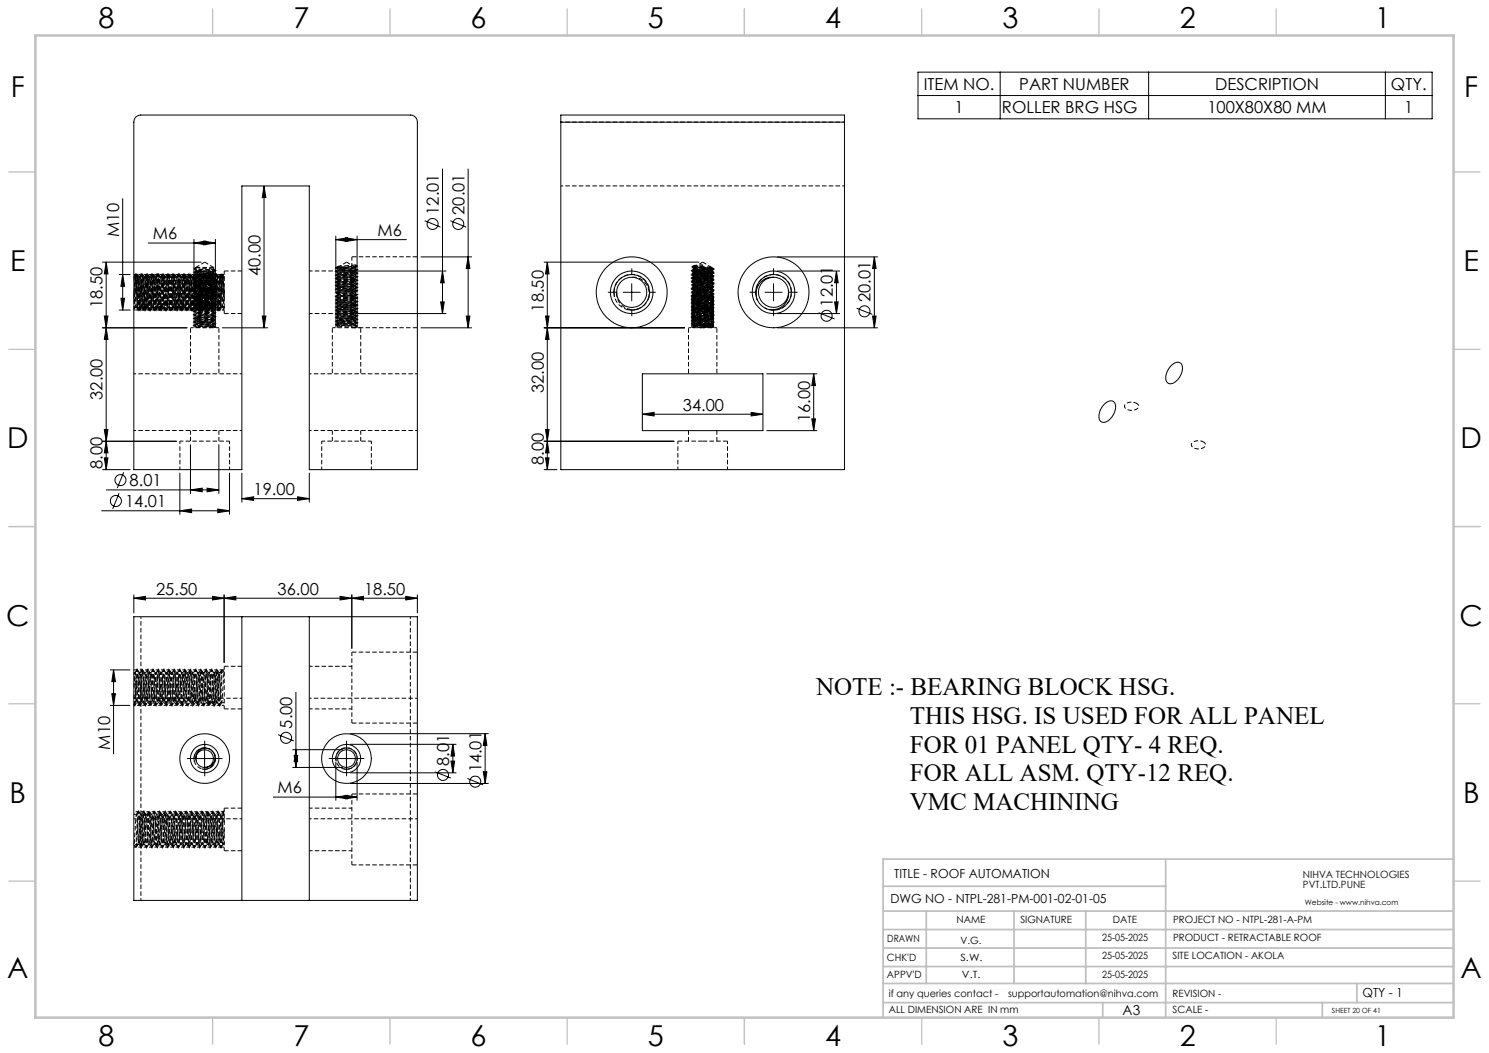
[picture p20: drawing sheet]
<svg xmlns="http://www.w3.org/2000/svg" width="420mm" height="297mm" viewBox="0 0 420 297" stroke-linecap="round" stroke-linejoin="round" font-family="sans-serif">
<defs><g id="words">
<g font-size="8.1">
<text x="27.8" y="8">8</text>
<text x="82.8" y="8">7</text>
<text x="132.8" y="8">6</text>
<text x="182.8" y="8">5</text>
<text x="232.8" y="8">4</text>
<text x="282.8" y="8">3</text>
<text x="332.8" y="8">2</text>
<text x="387.8" y="8">1</text>
<text x="3" y="27.2">F</text>
<text x="413" y="27.2">F</text>
<text x="2.8" y="76.5">E</text>
<text x="412.8" y="76.5">E</text>
<text x="2" y="126.5">D</text>
<text x="412" y="126.5">D</text>
<text x="1.7" y="176.5">C</text>
<text x="411.7" y="176.5">C</text>
<text x="2.7" y="226.5">B</text>
<text x="412.7" y="226.5">B</text>
<text x="2" y="275.7">A</text>
<text x="412" y="275.7">A</text>
<text x="27.8" y="295">8</text>
<text x="82.8" y="295">7</text>
<text x="132.8" y="295">6</text>
<text x="182.8" y="295">5</text>
<text x="232.8" y="295">4</text>
<text x="282.8" y="295">3</text>
<text x="332.8" y="295">2</text>
<text x="387.8" y="295">1</text>
</g>
<g font-size="7.1">
<text x="230.2" y="196.2">NOTE :- BEARING BLOCK HSG.</text>
<text x="256.6" y="204.2">THIS HSG. IS USED FOR ALL PANEL</text>
<text x="256.6" y="212.3">FOR 01 PANEL QTY- 4 REQ.</text>
<text x="256.6" y="220.3">FOR ALL ASM. QTY-12 REQ.</text>
<text x="256.6" y="228.4">VMC MACHINING</text>
</g>
<g font-size="4.7">
<text x="260.6" y="25.3">ITEM NO.</text>
<text x="287.5" y="25.3">PART NUMBER</text>
<text x="342.8" y="25.3">DESCRIPTION</text>
<text x="392.3" y="25.3">QTY.</text>
<text x="269.3" y="31.9">1</text>
<text x="282.6" y="31.9">ROLLER BRG HSG</text>
<text x="340.6" y="31.9">100X80X80 MM</text>
<text x="396.1" y="31.9">1</text>
<text x="123.7" y="60.6" transform="rotate(-90 123.7 60.6)">12.01</text>
<text x="131" y="60.6" transform="rotate(-90 131 60.6)">20.01</text>
<text x="33.6" y="66.8" transform="rotate(-90 33.6 66.8)">M10</text>
<text x="43.1" y="67.5">M6</text>
<text x="106.5" y="66.6">M6</text>
<text x="73.5" y="77.9" transform="rotate(-90 73.5 77.9)">40.00</text>
<text x="28.9" y="86.8" transform="rotate(-90 28.9 86.8)">18.50</text>
<text x="153.4" y="87.9" transform="rotate(-90 153.4 87.9)">18.50</text>
<text x="234.9" y="86.5" transform="rotate(-90 234.9 86.5)">12.01</text>
<text x="245.6" y="85.2" transform="rotate(-90 245.6 85.2)">20.01</text>
<text x="28.9" y="112.8" transform="rotate(-90 28.9 112.8)">32.00</text>
<text x="153.4" y="110.9" transform="rotate(-90 153.4 110.9)">32.00</text>
<text x="192.6" y="115.8">34.00</text>
<text x="228.5" y="119.1" transform="rotate(-90 228.5 119.1)">16.00</text>
<text x="153.4" y="131.1" transform="rotate(-90 153.4 131.1)">8.00</text>
<text x="28.9" y="132.3" transform="rotate(-90 28.9 132.3)">8.00</text>
<text x="36.6" y="137.1">8.01</text>
<text x="35.3" y="143">14.01</text>
<text x="71.5" y="139.6">19.00</text>
<text x="44" y="167.7">25.50</text>
<text x="78.3" y="167.7">36.00</text>
<text x="102.7" y="167.7">18.50</text>
<text x="82.4" y="205.5" transform="rotate(-90 82.4 205.5)">5.00</text>
<text x="31.1" y="211.4" transform="rotate(-90 31.1 211.4)">M10</text>
<text x="126.7" y="216" transform="rotate(-90 126.7 216)">8.01</text>
<text x="135.8" y="217.9" transform="rotate(-90 135.8 217.9)">14.01</text>
<text x="78.3" y="223.8">M6</text>
</g>
<text font-size="3.9" x="316.7" y="286.4">A3</text>
<g font-size="3.5">
<text x="252.2" y="247.7">TITLE - ROOF AUTOMATION</text>
<text x="251.2" y="254.8">DWG NO - NTPL-281-PM-001-02-01-05</text>
<text x="384.3" y="281.1">QTY - 1</text>
</g>
<g font-size="2.8">
<text x="367.5" y="247.7">NIHVA TECHNOLOGIES</text>
<text x="367.5" y="250.5">PVT.LTD.PUNE</text>
<text x="269.8" y="260.4">NAME</text>
<text x="287.8" y="260.4">SIGNATURE</text>
<text x="313.9" y="260.5">DATE</text>
<text x="330.9" y="260.5">PROJECT NO - NTPL-281-A-PM</text>
<text x="250.3" y="265.7">DRAWN</text>
<text x="270.9" y="266.1">V.G.</text>
<text x="310.9" y="265.5">25-05-2025</text>
<text x="330.9" y="265.5">PRODUCT - RETRACTABLE ROOF</text>
<text x="250.2" y="271.1">CHK'D</text>
<text x="250.2" y="275.8">APPV'D</text>
<text x="270.9" y="271.1">S.W.</text>
<text x="271.3" y="275.8">V.T.</text>
<text x="310.9" y="270.6">25-05-2025</text>
<text x="310.9" y="275.8">25-05-2025</text>
<text x="330.7" y="270.6">SITE LOCATION - AKOLA</text>
<text x="250.7" y="281.1">if any queries contact -</text>
<text x="284.3" y="281.1">supportautomation@nihva.com</text>
<text x="330.7" y="281.1">REVISION -</text>
<text x="250.7" y="285.6">ALL DIMENSION ARE IN mm</text>
<text x="330.7" y="285.6">SCALE -</text>
</g>
<text font-size="2.1" x="368.1" y="255.1">Website - www.nihva.com</text>
<text font-size="2" x="375.7" y="285.6">SHEET 20 OF 41</text>
</g></defs>
<g fill="none" stroke="#000" stroke-width=".28" stroke-dasharray="1.3 .6" stroke-dashoffset=".2" stroke-linecap="butt">
<path d="M39.2 78.3l-.7 8.4M40.7 78.3l-.7 8.4M42.2 78.3l-.7 8.4M43.7 78.3l-.7 8.4M51.2 78.3l-.7 8.4M52.7 78.3l-.7 8.4M54.2 78.3l-.7 8.4M55.7 78.3l-.7 8.4M99.2 72.4v20M195.7 76.2l5 .5-5 .5 5 .5-5 .5 5 .5-5 .5h.2l4.7 .4M198.2 75.9l3 .2-6 .5 6 .5-6 .5 6 .5M38.5 86.6l-.8-8.4"/>
<path d="M40 86.6l-.8-8.4M41.5 86.6l-.8-8.4M43 86.6l-.8-8.4M50.5 86.6l-.8-8.4-.7 8.5-.8-8.5-.7 8.5-.8-8.5-.7 8.5-.7-8.4-.1-.1-.7 8.5-.8-8.5M52 86.6l-.8-8.4M53.5 86.6l-.8-8.4M55 86.6l-.8-8.4M56.9 86.7l.7-8.5M62.5 86.6l.7-8.4M195.8 91.7l4.9-.5-5-.5 .2-.1 4.8-.4-5-.5 5-.5-5-.5 5-.5M198.2 91.7l2.5-.3-5-.5 5-.5-5-.5 5-.5-5-.5 5-.5-5-.5 5-.5M200.7 84.7l-5 .5 5 .5h-.2l-4.8 .5 5 .5-5 .5 5 .5-4.9 .5"/>
<path d="M200.7 83.2l-5-.5 5-.5-5-.5 5-.5-5-.5 5-.5-.2-.1-4.6-.4M62.1 189.7l-.7 8.5-.8-8.5-.7 8.5-.8-8.5-.7 8.5-.8-8.5-.7 8.3v.2l-.8-8.5-.7 8.5M99.2 183.9v20M38.9 238.2l.7-8.5 .8 8.5 .7-8.5 .8 8.5 .7-8.5 .8 8.5 .7-8.4v-.1l.8 8.5 .7-8.5M99.2 223.9v20"/>
</g>
<g fill="none" stroke="#000" stroke-width=".28" stroke-dasharray="1.3 .6" stroke-dashoffset=".3" stroke-linecap="butt">
<path d="M38.6 77.4l.7 10M41.8 77.4l.7 10M43.1 77.4l.7 10M43.3 77.4l.7 10M47.6 77.4l.7 10M47.8 77.4l.7 10M49.3 77.4l.7 10M50.8 77.4l.7 10M52.3 77.4l.7 10M53.8 77.4l.7 10M55.3 77.4l.7 10M56.8 77.4l.7 10"/>
<path d="M58.3 77.4l.7 10M59.8 77.4l.7 10M60.8 78.4l-6.1 .5 6.1 .5M61.3 77.4l.7 10M63.2 76.4v12M97.7 75.4l-2.5-.2M99.2 76.4h-12M198.2 75.4h-2.5M200.7 75.4h-2.5M38.9 87.4l-.7-10M39.2 87.4l-.8-10M40.4 87.4l-.7-10"/>
<path d="M41.9 87.4l-.7-10M43.4 87.4l-.7-10M43.7 87.4l-.8-10M44.9 87.4l-.7-10M46.4 87.4l-.7-10M47.9 87.4l-.7-10M48.2 87.4l-.8-10M49.4 87.4l-.7-10M50.9 87.4l-.7-10M52.4 87.4l-.7-10M58.4 87.4l-.7-10M60.2 83.9l-5 .5 5 .5-5 .5 5 .5-5 .5 5 .5-5 .5 5 .5-5 .5 .2 .1 4.7 .4"/>
<path d="M60.2 88.9l-5 .5 5 .5-5 .5 5 .5-4.8 .5h-.2l5 .5-4.7 .5M60.8 82.4l-6.1 .5 6.1 .5M60.8 83.4l-6.1 .5 6.1 .5M60.8 84.4l-6.1 .5 6.1 .5M60.8 85.4l-6.1 .5 6.1 .5M60.8 86.4l-6.1 .5 6.1 .5M60.8 87.4l-6.1 .5 6.1 .5M60.8 88.4l-6.1 .5 6.1 .5M60.8 89.4l-6.1 .5 6.1 .5M60.8 90.4l-6.1 .5 6.1 .5M60.8 91.4l-6.1 .5 6.1 .5M87.2 88.4h12"/>
<path d="M94.7 82.5l6.1-.5-6.1-.5M95.3 83.9l4.9-.5-5-.5 5-.5-5-.5 5-.5-5-.5 5-.5-5-.5 5-.5h-.1l-4.7-.4M64.8 124.4h-14.1M104.8 124.4h-14.1M63.2 187.9v12M87.2 199.9h12M99.2 187.9h-12M63.2 227.9v12M87.2 239.9h12M99.2 227.9h-12"/>
</g>
<g fill="none" stroke="#000" stroke-width=".28" stroke-dasharray="1.3 .6" stroke-linecap="butt">
<path d="M38.1 78.2h-.4M38.2 77.4h-.5M38.4 77.4h-.2M38.8 77.4h-.2M39.2 78.2h.1M39.2 78.2h-.3M39.6 78.2h-.4M39.9 77.4h-.2M40.3 77.4h-.2M40.7 78.2h.1M40.7 78.2h-.3M41.1 78.2h-.4"/>
<path d="M41.4 77.4h-.2M41.8 77.4h-.2M42.2 78.2h.1M42.2 78.2h-.3M42.6 78.2h-.4M42.9 77.4h-.2M43.3 77.4h-.2M43.7 78.2h.1M43.7 78.2h-.3M44.1 78.2h-.4M44.4 77.4h-.2M44.8 77.4h-.2"/>
<path d="M45.2 78.2h-.3M45.6 78.2h-.4M45.9 77.4h-.2M46.3 77.4h-.2M46.7 78.2h-.3M47.1 78.2h-.4M47.4 77.4h-.2M47.8 77.4h-.2M48.2 78.2h-.3M48.6 78.2h-.4M48.9 77.4h-.2M49.3 77.4h-.2"/>
<path d="M49.7 78.2h-.3M50.1 78.2h-.4M50.4 77.4h-.2M50.8 77.4h-.2M51.2 78.2h.1M51.2 78.2h-.3M51.6 78.2h-.4M51.9 77.4h-.2M52.3 77.4h-.2M52.7 78.2h.1M52.7 78.2h-.3M53.1 78.2h-.4"/>
<path d="M53.4 77.4h-.2M53.6 77.4l.7 10.1 .8-10.1 .1 .1 .6 10 .8-10.1 .7 10M53.8 77.4h-.2M54.2 78.2h.1M54.2 78.2h-.3M54.6 78.2h-.4M54.7 75.9l.5 .3M54.7 75.7v.2M54.7 76.7v.2M54.7 77.7v.2M54.7 78.7v.2M54.7 79.7v.2"/>
<path d="M54.9 77.4h-.2M55 76.9l.5 .3M55 77.9l.5 .3M55 78.9l.5 .3M55 79.9l.5 .3M55 75.9l.5 .3M55.2 75.4l-.5 .3M55.2 79.2v.2M55.2 78.2v.2M55.2 77.2v.2M55.2 76.2v.2M55.3 77.4h-.2"/>
<path d="M55.5 77.4l-.5 .3M55.5 78.4l-.5 .3M55.5 79.4l-.5 .3M55.5 76.4l-.5 .3M55.7 78.2h.1M55.7 78.2h-.3M56.1 78.2h-.4M56.4 77.4h-.2M56.8 77.4h-.2M57.2 78.2h-.3M57.6 78.2h-.4M57.9 77.4h-.2"/>
<path d="M58.1 77.4l.7 10.1 .8-10.1 .1 .1 .6 10 .8-10.1 .7 10M58.3 77.4h-.2M58.7 78.2h-.3M59.4 77.4h-.2M59.8 77.4h-.2M60.2 77.7l.6-.3M60.2 78.7l.6-.3M60.2 79.7l.6-.3M60.2 76.7l.6-.3M60.2 75.4h-5M60.2 78.2h-.3M60.2 75.9v-.5"/>
<path d="M60.2 76.9v-.2M60.2 77.9v-.2M60.2 78.9v-.2M60.2 79.9v-.2M60.6 78.2l.8 8.5 .7-8.5 .8 8.5 .3-4.3M60.8 77.2l-.6-.3M60.8 78.2l-.6-.3M60.8 79.2l-.6-.3M60.8 76.2l-.6-.3M60.8 77.4v-.2M60.8 78.4v-.2M60.8 79.4v-.2"/>
<path d="M60.8 76.4v-.2M60.9 77.4h-.2M61.3 77.4h-.2M61.7 78.2h-.3M62.1 78.2h-.4M62.4 77.4h-.2M62.8 77.4h-.2M62.8 77.4l.4 7M63.2 78.2h-.3M63.2 77.4h-.4M68.2 76.4h-5M94.7 79.5v.1"/>
<path d="M94.7 78.5v.1M94.7 77.5v.1M94.7 76.5v.1M94.7 75.5v.1M94.7 79.6l.6 .3M94.7 78.6l.6 .3M94.7 77.6l.6 .3M94.7 76.6l.6 .3M94.7 75.6l.6 .3M94.7 76.6l6.1-.5-6-.5 6-.5M95.2 79.9v.3M95.2 78.9v.3"/>
<path d="M95.2 77.9v.3M95.2 76.9v.3M95.2 75.9v.3M95.2 75.2v.2M95.3 79.2l-.6 .3M95.3 78.2l-.6 .3M95.3 77.2l-.6 .3M95.3 76.2l-.6 .3M95.3 75.2l-.6 .3M100 79.5l.5-.3M100 78.5l.5-.3M100 77.5l.5-.3"/>
<path d="M100 76.5l.5-.3M100 75.5l.5-.3M100.2 74.7l.6 .3M100.2 75.4h-5M100.2 75.7v-.3M100.2 76.7v-.3M100.2 77.7v-.3M100.2 78.7v-.3M100.2 79.7v-.3M100.5 79.9l-.5-.3M100.5 78.9l-.5-.3M100.5 77.9l-.5-.3"/>
<path d="M100.5 76.9l-.5-.3M100.5 75.9l-.5-.3M100.8 75v.1M100.8 75.1l-.6 .3M100.8 79.1v-.1M100.8 78.1v-.1M100.8 77.1v-.1M100.8 76.1v-.1M117.7 72.4h-18.5M195.2 79.2v.2M195.2 78.2v.2M195.2 77.2v.2"/>
<path d="M195.2 76.2v.2M195.2 75.2v.2M195.2 77.5v.1M195.2 78.5v.1M195.2 79.5v.1M195.2 76.5v.1M195.2 79.4l.5 .3M195.2 78.4l.5 .3M195.2 77.4l.5 .3M195.2 76.4l.5 .3M195.2 75.4l.5 .3M195.2 77.6l.5 .3"/>
<path d="M195.2 78.6l.5 .3M195.2 79.6l.5 .3M195.2 76.6l.5 .3M195.2 77.2l5.9-.4-5.9-.6 6-.5M195.7 76.9h.1M195.7 77.9h.1M195.7 78.9h.1M195.7 79.9h.1M195.7 79.7v.2M195.7 78.7v.2M195.7 77.7v.2M195.7 76.7v.2"/>
<path d="M195.7 75.7v.2M195.7 74.9v.5M195.7 79.9v.3M195.7 78.9v.3M195.7 77.9v.3M195.7 76.9v.3M195.7 75.4v.3M195.7 75.9v.3M195.7 79.9l-.5 .3M195.7 78.9l-.5 .3M195.7 77.9l-.5 .3M195.7 76.9l-.5 .3"/>
<path d="M195.7 75.9l-.5 .3M195.7 74.9l-.5 .3M195.7 77.2l-.5 .3M195.7 78.2l-.5 .3M195.7 79.2l-.5 .3M195.7 76.2l-.5 .3M195.8 79.7l4.9-.5M195.8 79.9l4.9-.5M195.8 78.9l4.9-.5M195.8 77.9l4.9-.5M195.8 76.9l4.9-.5M198.2 75v.1"/>
<path d="M198.2 75.1v.3M198.2 74.7v.3M200.7 75.7l-4.9 .5M200.7 79.7l-4.9 .5M200.7 79.2l.5-.3M200.7 78.2l.5-.3M200.7 77.2l.5-.3M200.7 76.2l.5-.3M200.7 77.4l.5-.3M200.7 78.4l.5-.3M200.7 79.4l.5-.3M200.7 76.4l.5-.3"/>
<path d="M200.7 76.4v-.2M200.7 77.4v-.2M200.7 78.4v-.2M200.7 79.4v-.2M200.7 75.7v-.3M200.7 76.7v-.3M200.7 77.7v-.3M200.7 78.7v-.3M200.7 79.7v-.3M201.2 79.7l-.5-.3M201.2 78.7l-.5-.3M201.2 77.7l-.5-.3"/>
<path d="M201.2 76.7l-.5-.3M201.2 75.7l-.5-.3M201.2 77l-.5-.3M201.2 78l-.5-.3M201.2 79l-.5-.3M201.2 80l-.5-.3M201.2 76l-.5-.3M201.2 79.9v-.2M201.2 78.9v-.2M201.2 77.9v-.2M201.2 76.9v-.2M201.2 75.9v-.2"/>
<path d="M201.2 77.1v-.1M201.2 78.1v-.1M201.2 79.1v-.1M201.2 76.1v-.1M37.7 86.7h.4M38.1 86.7h.4M38.5 86.7h.4M39 87.5h.2M39.3 87.5h.2M39.6 86.7h.4M40 86.7v-.1M40 86.7h.4"/>
<path d="M40.5 87.5h.2M40.8 87.5h.2M41.1 86.7h.4M41.5 86.7v-.1M41.5 86.7h.4M42 87.5h.2M42.3 87.5h.2M42.6 86.7h.4M43 86.7v-.1M43 86.7h.4M43.5 87.5h.2M43.8 87.5h.2"/>
<path d="M44.1 86.7h.4M44.5 86.7v-.1M44.5 86.7h.4M45 87.5h.2M45.3 87.5h.2M45.6 86.7h.4M46 86.7h.4M46.5 87.5h.2M46.8 87.5h.2M47.1 86.7h.4M47.5 86.7h.4M48 87.5h.2"/>
<path d="M48.3 87.5h.2M48.6 86.7h.4M49 86.7h.4M49.5 87.5h.2M49.8 87.5h.2M50.1 86.7h.4M50.5 86.7h.4M51 87.5h.2M51.3 87.5h.2M51.6 86.7h.4M52 86.7v-.1M52 86.7h.4"/>
<path d="M52.5 87.5h.2M52.8 87.5h.2M53.1 86.7h.4M53.5 86.7v-.1M53.5 86.7h.4M54 87.5h.2M54.3 87.5h.2M54.6 86.7h.4M54.7 80.7v.2M54.7 81.7v.2M54.7 82.7v.2M54.7 83.7v.2"/>
<path d="M54.7 84.7v.2M54.7 85.7v.2M54.7 86.7v.2M54.7 87.7v.2M54.7 88.7v.2M54.7 89.7v.2M54.7 90.7v.2M54.7 91.7v.2M54.7 92.4v-.5M54.7 83.7v-.3M55 80.9l.5 .3M55 81.9l.5 .3"/>
<path d="M55 82.9l.5 .3M55 83.9l.5 .3M55 84.9l.5 .3M55 85.9l.5 .3M55 86.9l.5 .3M55 87.9l.5 .3M55 88.9l.5 .3M55 89.9l.5 .3M55 90.9l.5 .3M55 91.9l.5 .3M55 86.7v-.1M55 86.7h.4"/>
<path d="M55.2 92.2v.2M55.2 91.2v.2M55.2 90.2v.2M55.2 89.2v.2M55.2 88.2v.2M55.2 87.2v.2M55.2 86.2v.2M55.2 85.2v.2M55.2 84.2v.2M55.2 83.2v.2M55.2 82.2v.2M55.2 81.2v.2"/>
<path d="M55.2 80.2v.2M55.5 87.5h.2M55.5 80.4l-.5 .3M55.5 81.4l-.5 .3M55.5 82.4l-.5 .3M55.5 83.4l-.5 .3M55.5 84.4l-.5 .3M55.5 85.4l-.5 .3M55.5 86.4l-.5 .3M55.5 87.4l-.5 .3M55.5 88.4l-.5 .3M55.5 89.4l-.5 .3"/>
<path d="M55.5 90.4l-.5 .3M55.5 91.4l-.5 .3M55.5 92.4h-.1M55.8 87.5h.2M56.1 86.7h.4M56.5 86.7v-.1M56.9 87.4l-.7-10-.7 10.1-.7-10-.1-.1-.7 10.1-.8-10.1M57 87.5h.2M57.2 87.4l-.8-10-.7 10.1-.1-.2-.7-9.9-.7 10.1-.8-10.1M57.3 87.5h.2M57.6 86.7h.4M58 86.7h.4"/>
<path d="M58.5 87.5h.2M58.8 87.5h.2M59.1 86.7h.4M59.5 86.7h.4M60 87.5h.2M60.2 80.7l.6-.3M60.2 81.7l.6-.3M60.2 82.7l.6-.3M60.2 83.7l.6-.3M60.2 84.7l.6-.3M60.2 85.7l.6-.3M60.2 86.7l.6-.3"/>
<path d="M60.2 87.7l.6-.3M60.2 88.7l.6-.3M60.2 89.7l.6-.3M60.2 90.7l.6-.3M60.2 91.7l.6-.3M60.2 80.9v-.2M60.2 81.9v-.2M60.2 82.9v-.2M60.2 83.9v-.2M60.2 84.9v-.2M60.2 85.9v-.2M60.2 86.9v-.2"/>
<path d="M60.2 87.9v-.2M60.2 88.9v-.2M60.2 89.9v-.2M60.2 90.9v-.2M60.2 91.9v-.2M60.3 87.5h.2M60.6 86.7h.4M60.8 88.2l-6.1 .5 6.1 .5-6.1 .5 6.1 .5-6.1 .5 6.1 .5-6 .6 5.9 .4M60.8 80.2l-.6-.3M60.8 81.2l-.6-.3M60.8 82.2l-.6-.3M60.8 83.2l-.6-.3"/>
<path d="M60.8 84.2l-.6-.3M60.8 85.2l-.6-.3M60.8 86.2l-.6-.3M60.8 87.2l-.6-.3M60.8 88.2l-.6-.3M60.8 89.2l-.6-.3M60.8 90.2l-.6-.3M60.8 91.2l-.6-.3M60.8 92.2l-.6-.3M60.8 80.4v-.2M60.8 81.4v-.2M60.8 82.4v-.2"/>
<path d="M60.8 83.4v-.2M60.8 84.4v-.2M60.8 85.4v-.2M60.8 86.4v-.2M60.8 87.4v-.2M60.8 88.4v-.2M60.8 89.4v-.2M60.8 90.4v-.2M60.8 91.4v-.2M60.8 92.4v-.2M61 86.7h.4M61.5 87.5h.2"/>
<path d="M61.7 87.4l-.8-10-.7 10.1-.1-.2-.7-9.9-.7 10.1-.8-10.1M61.8 87.5h.2M62.6 82.4h-.5M62.8 82.4l-.4-5M62.8 82.4h-.2M63.2 82.4h-.4M63.2 82.4l-.3-4.2-.8 8.5-.7-8.5-.8 8.5-.7-8.5-.8 8.5-.7-8.5-.8 8.5-.7-8.5-.8 8.5-.7-8.5-.8 8.5-.7-8.5-.8 8.5-.7-8.5-.8 8.5-.7-8.5-.8 8.5-.7-8.5-.8 8.5-.7-8.5-.8 8.5-.7-8.5-.8 8.5-.7-8.5-.8 8.5-.7-8.5-.8 8.5-.7-8.5-.8 8.5-.7-8.5-.8 8.5-.7-8.5-.8 8.5-.4-4.3M63.2 88.4h5M94.7 90.5v.1M94.7 89.5v.1M94.7 88.5v.1M94.7 87.5v.1"/>
<path d="M94.7 86.5v.1M94.7 85.5v.1M94.7 84.5v.1M94.7 83.5v.1M94.7 82.5v.1M94.7 81.5v.1M94.7 80.5v.1M94.7 91.5v.1M94.7 90.6l.6 .3M94.7 89.6l.6 .3M94.7 88.6l.6 .3M94.7 87.6l.6 .3"/>
<path d="M94.7 86.6l.6 .3M94.7 85.6l.6 .3M94.7 84.6l.6 .3M94.7 83.6l.6 .3M94.7 82.6l.6 .3M94.7 81.6l.6 .3M94.7 80.6l.6 .3M94.7 91.6l.6 .3M94.7 83.5v-.1M95.2 91.9v.5M95.2 90.9v.3M95.2 89.9v.3"/>
<path d="M95.2 88.9v.3M95.2 87.9v.3M95.2 86.9v.3M95.2 85.9v.3M95.2 84.9v.3M95.2 83.9v.3M95.2 82.9v.3M95.2 81.9v.3M95.2 80.9v.3M95.3 90.2l-.6 .3M95.3 89.2l-.6 .3M95.3 88.2l-.6 .3"/>
<path d="M95.3 87.2l-.6 .3M95.3 86.2l-.6 .3M95.3 85.2l-.6 .3M95.3 84.2l-.6 .3M95.3 83.2l-.6 .3M95.3 82.2l-.6 .3M95.3 81.2l-.6 .3M95.3 80.2l-.6 .3M95.3 91.2l-.6 .3M99.2 92.4h18.5M100 90.5l.5-.3M100 89.5l.5-.3"/>
<path d="M100 88.5l.5-.3M100 87.5l.5-.3M100 86.5l.5-.3M100 85.5l.5-.3M100 84.5l.5-.3M100 83.5l.5-.3M100 82.5l.5-.3M100 81.5l.5-.3M100 80.5l.5-.3M100 91.5l.5-.3M100.2 92.4l.6-.3M100.2 80.7v-.3"/>
<path d="M100.2 81.7v-.3M100.2 82.7v-.3M100.2 83.7v-.3M100.2 84.7v-.3M100.2 85.7v-.3M100.2 86.7v-.3M100.2 87.7v-.3M100.2 88.7v-.3M100.2 89.7v-.3M100.2 90.7v-.3M100.2 91.7v-.3M100.5 90.9l-.5-.3"/>
<path d="M100.5 89.9l-.5-.3M100.5 88.9l-.5-.3M100.5 87.9l-.5-.3M100.5 86.9l-.5-.3M100.5 85.9l-.5-.3M100.5 84.9l-.5-.3M100.5 83.9l-.5-.3M100.5 82.9l-.5-.3M100.5 81.9l-.5-.3M100.5 80.9l-.5-.3M100.5 91.9l-.5-.3M100.7 92.4v-.3"/>
<path d="M100.7 84v-.6M100.8 92l-6.1-.5 6-.5-6-.5M100.8 92.1v-.1M100.8 92l-.6-.3M100.8 91.1v-.1M100.8 90.1v-.1M100.8 89.1v-.1M100.8 88.1v-.1M100.8 87.1v-.1M100.8 86.1v-.1M100.8 85.1v-.1M100.8 84.1v-.1"/>
<path d="M100.8 83.1v-.1M100.8 82.1v-.1M100.8 81.1v-.1M100.8 80.1v-.1M173.1 82.4a5.1 5.1 0 0 1 7.2-4.6 5.1 5.1 0 0 1 1.2 8.5 5.1 5.1 0 0 1-8.2-2.6l-.2-1.3M195.2 90.2v.2M195.2 89.2v.2M195.2 88.2v.2M195.2 87.2v.2M195.2 86.2v.2M195.2 85.2v.2M195.2 84.2v.2"/>
<path d="M195.2 83.2v.2M195.2 82.2v.2M195.2 81.2v.2M195.2 80.2v.2M195.2 91.2v.2M195.2 80.5v.1M195.2 81.5v.1M195.2 82.5v.1M195.2 83.5v.1M195.2 84.5v.1M195.2 85.5v.1M195.2 86.5v.1"/>
<path d="M195.2 87.5v.1M195.2 88.5v.1M195.2 89.5v.1M195.2 90.5v.1M195.2 91.5v.1M195.2 90.4l.5 .3M195.2 89.4l.5 .3M195.2 88.4l.5 .3M195.2 87.4l.5 .3M195.2 86.4l.5 .3M195.2 85.4l.5 .3M195.2 84.4l.5 .3"/>
<path d="M195.2 83.4l.5 .3M195.2 82.4l.5 .3M195.2 81.4l.5 .3M195.2 80.4l.5 .3M195.2 91.4l.5 .3M195.2 80.6l.5 .3M195.2 81.6l.5 .3M195.2 82.6l.5 .3M195.2 83.6l.5 .3M195.2 84.6l.5 .3M195.2 85.6l.5 .3M195.2 86.6l.5 .3"/>
<path d="M195.2 87.6l.5 .3M195.2 88.6l.5 .3M195.2 89.6l.5 .3M195.2 90.6l.5 .3M195.2 91.6l.5 .3M195.2 91.4l6-.5-5.9-.6 5.9-.4M195.2 89.4l6-.5-5.9-.6 5.9-.4M195.2 90.2l5.9-.4-5.9-.6 6-.5M195.2 88.2l5.9-.4-5.9-.6 6-.5M195.2 83.5v-.1M195.7 90.7v.2M195.7 89.7v.2"/>
<path d="M195.7 88.7v.2M195.7 87.7v.2M195.7 86.7v.2M195.7 85.7v.2M195.7 84.7v.2M195.7 83.7v.2M195.7 82.7v.2M195.7 81.7v.2M195.7 80.7v.2M195.7 90.9v.3M195.7 89.9v.3M195.7 88.9v.3"/>
<path d="M195.7 87.9v.3M195.7 86.9v.3M195.7 85.9v.3M195.7 84.9v.3M195.7 83.9v.3M195.7 82.9v.3M195.7 81.9v.3M195.7 80.9v.3M195.7 89.9l-.5 .3M195.7 88.9l-.5 .3M195.7 87.9l-.5 .3M195.7 86.9l-.5 .3"/>
<path d="M195.7 85.9l-.5 .3M195.7 84.9l-.5 .3M195.7 83.9l-.5 .3M195.7 82.9l-.5 .3M195.7 81.9l-.5 .3M195.7 80.9l-.5 .3M195.7 90.9l-.5 .3M195.7 80.2l-.5 .3M195.7 81.2l-.5 .3M195.7 82.2l-.5 .3M195.7 83.2l-.5 .3M195.7 84.2l-.5 .3"/>
<path d="M195.7 85.2l-.5 .3M195.7 86.2l-.5 .3M195.7 87.2l-.5 .3M195.7 88.2l-.5 .3M195.7 89.2l-.5 .3M195.7 90.2l-.5 .3M195.7 91.2l-.5 .3M195.7 92.2l-.4 .2M195.8 83.7l4.9-.5M195.8 86.9l4.9-.5M195.8 85.9l4.9-.5M195.8 84.9l4.9-.5"/>
<path d="M195.8 83.9l4.9-.5M195.8 82.9l4.9-.5M195.8 81.9l4.9-.5M195.8 80.9l4.9-.5M198.2 92.1v-.1M198.2 92.4v-.3M198.2 92v-.3M200.7 91.2l.5-.3M200.7 90.2l.5-.3M200.7 89.2l.5-.3M200.7 88.2l.5-.3M200.7 87.2l.5-.3"/>
<path d="M200.7 86.2l.5-.3M200.7 85.2l.5-.3M200.7 84.2l.5-.3M200.7 83.2l.5-.3M200.7 82.2l.5-.3M200.7 81.2l.5-.3M200.7 80.2l.5-.3M200.7 92.2l.5-.3M200.7 80.4l.5-.3M200.7 81.4l.5-.3M200.7 82.4l.5-.3M200.7 83.4l.5-.3"/>
<path d="M200.7 84.4l.5-.3M200.7 85.4l.5-.3M200.7 86.4l.5-.3M200.7 87.4l.5-.3M200.7 88.4l.5-.3M200.7 89.4l.5-.3M200.7 90.4l.5-.3M200.7 91.4l.5-.3M200.7 92.4l.5-.3M200.7 80.4v-.2M200.7 81.4v-.2M200.7 82.4v-.2"/>
<path d="M200.7 83.4v-.2M200.7 84.4v-.2M200.7 85.4v-.2M200.7 86.4v-.2M200.7 87.4v-.2M200.7 88.4v-.2M200.7 89.4v-.2M200.7 90.4v-.2M200.7 91.4v-.2M200.7 92.4v-.2M200.7 80.7v-.3M200.7 81.7v-.3"/>
<path d="M200.7 82.7v-.3M200.7 83.7v-.3M200.7 84.7v-.3M200.7 85.7v-.3M200.7 86.7v-.3M200.7 87.7v-.3M200.7 88.7v-.3M200.7 89.7v-.3M200.7 90.7v-.3M200.7 91.7v-.3M201.2 92.4v-.3M201.2 84v-.6"/>
<path d="M201.2 92.4v-.5M201.2 83.7v-.3M201.2 90.7l-.5-.3M201.2 89.7l-.5-.3M201.2 88.7l-.5-.3M201.2 87.7l-.5-.3M201.2 86.7l-.5-.3M201.2 85.7l-.5-.3M201.2 84.7l-.5-.3M201.2 83.7l-.5-.3M201.2 82.7l-.5-.3M201.2 81.7l-.5-.3"/>
<path d="M201.2 80.7l-.5-.3M201.2 91.7l-.5-.3M201.2 81l-.5-.3M201.2 82l-.5-.3M201.2 83l-.5-.3M201.2 84l-.5-.3M201.2 85l-.5-.3M201.2 86l-.5-.3M201.2 87l-.5-.3M201.2 88l-.5-.3M201.2 89l-.5-.3M201.2 90l-.5-.3"/>
<path d="M201.2 91l-.5-.3M201.2 92l-.5-.3M201.2 90.9v-.2M201.2 89.9v-.2M201.2 88.9v-.2M201.2 87.9v-.2M201.2 86.9v-.2M201.2 85.9v-.2M201.2 84.9v-.2M201.2 83.9v-.2M201.2 82.9v-.2M201.2 81.9v-.2"/>
<path d="M201.2 80.9v-.2M201.2 91.9v-.2M201.2 80.1v-.1M201.2 81.1v-.1M201.2 82.1v-.1M201.2 83.1v-.1M201.2 84.1v-.1M201.2 85.1v-.1M201.2 86.1v-.1M201.2 87.1v-.1M201.2 88.1v-.1M201.2 89.1v-.1"/>
<path d="M201.2 90.1v-.1M201.2 91.1v-.1M201.2 92.1v-.1M213.6 84.3l.1 .4M198.2 124.4h-7M205.2 124.4h-7M37.7 198.8l.1 .2M37.8 189.8v-.1M37.8 198.9h-.1M37.8 198.9l-.1-.3M37.8 199h.2M38 198.9l-.3-3"/>
<path d="M38.1 189.7h-.4M38.5 198.2h.4M38.8 188.9h-.2M38.9 198.1l-.8-8.4-.4 4.2M39.3 198.9l-.7-10-.8 10.1M39.3 199h.2M39.6 189.7h-.4M40 198.2h.4M40.3 188.9h-.2M40.8 198.9l-.7-10-.8 10.1M40.8 199h.2M41.1 189.7h-.4"/>
<path d="M41.5 198.2h.4M41.8 188.9h-.2M42.3 198.9l-.7-10-.8 10.1M42.3 199h.2M42.6 189.7h-.4M43 198.2h.4M43.3 188.9h-.2M43.8 198.9l-.7-10-.8 10.1M43.8 199h.2M44 198.9l-.7-10-.8 10.1-.7-10.1-.8 10.1-.7-10.1-.8 10.1-.7-10.1-.1 .1-.6 9.9M44.1 189.7h-.4M44.5 198.2h.4"/>
<path d="M44.8 188.9h-.2M45.3 198.9l-.7-10-.8 10.1M45.3 199h.2M45.6 189.7h-.4M46 198.2h.4M46.3 188.9h-.2M46.8 198.9l-.7-10-.8 10.1M46.8 199h.2M47.1 189.7h-.4M47.5 198.2h.4M47.8 188.9h-.2M48.3 198.9l-.7-10-.8 10.1"/>
<path d="M48.3 199h.2M48.6 189.7h-.4M49 198.2h.4M49.3 188.9h-.2M49.8 198.9l-.7-10-.8 10.1M49.8 199h.2M50.1 189.7h-.4M50.5 198.2h.4M50.8 188.9h-.2M51.3 198.9l-.7-10-.8 10.1M51.3 199h.2M51.6 189.7h-.4"/>
<path d="M52 198.2h.4M52.3 188.9h-.2M52.8 198.9l-.7-10-.8 10.1M52.8 199h.2M53.1 189.7h-.4M53.5 198.2h.4M53.8 188.9h-.2M54.3 199h.2M54.6 189.7h-.4M55 198.2h.4M55.3 188.9h-.2M55.8 199h.2"/>
<path d="M56.1 189.7h-.4M56.5 198.2h.4M56.8 188.9h-.2M57.3 199h.2M57.6 189.7h-.4M58 198.2h.4M58.3 188.9h-.2M58.8 198.9l-.7-10-.8 10.1M58.8 199h.2M59.1 189.7h-.4M59.5 198.2h.4M59.8 188.9h-.2"/>
<path d="M60.3 199h.2M60.6 189.7h-.4M61 198.2h.4M61.3 188.9h-.2M61.8 199h.2M62.1 189.7h-.4M62.6 188.9l-.8 10.1-.7-10.1-.8 10.1-.7-10.1-.1 .1-.7 10M62.8 188.9h-.2M63.2 199.9h5M63.2 188.9h-.4M68.2 187.9h-5M117.7 183.9h-18.5"/>
<path d="M54.7 213.9h.5M60.5 212.8l-.1-.3M99.2 203.9h18.5M100.2 213.9h.6M38.2 238.9h-.5M38.2 239h.2M38.4 239l.8-10.1 .7 10.1 .8-10.1 .7 10.1 .1-.2 .7-9.9M38.9 238.2h.3M39.2 228.9h-.2M39.7 239h.2M40 229.7h-.4M40.4 238.2h.3"/>
<path d="M40.7 228.9h-.2M41.2 239h.2M41.5 229.7h-.4M41.9 238.2h.3M42.2 228.9h-.2M42.2 228.9l.7 10.1 .8-10.1M42.7 239h.2M43 229.7h-.4M43.4 238.2h.3M43.7 228.9h-.2M44.2 239h.2M44.5 229.7h-.4"/>
<path d="M44.9 238.2h.3M45.2 228.9h-.2M45.7 239h.2M46 229.7h-.4M46.4 238.2h.3M46.7 228.9h-.2M47.2 239h.2M47.5 229.7h-.4M47.9 238.2h.3M48.2 228.9h-.2M48.2 228.9l.7 10.1 .8-10.1M48.7 239h.2"/>
<path d="M49 229.7h-.4M49.4 238.2h.3M49.7 228.9h-.2M49.7 228.9l.7 10.1 .8-10.1M50.2 239h.2M50.5 229.7h-.4M50.9 238.2h.3M51.2 228.9h-.2M51.2 228.9l.7 10.1 .8-10.1M51.7 239h.2M52 229.7h-.4M52.4 238.2h.3"/>
<path d="M52.7 228.9h-.2M52.7 228.9l.7 10.1 .8-10.1M53.2 239h.2M53.5 229.7h-.4M53.9 238.2h.3M54.2 228.9h-.2M54.2 228.9l.7 10.1 .8-10.1M54.7 239h.2M55 229.7h-.4M55.4 238.2h.3M55.7 228.9h-.2M55.7 228.9l.7 10.1 .8-10.1"/>
<path d="M56.2 239h.2M56.5 229.7h-.4M56.9 238.2h.3M56.9 228.9l.8 10.1 .8-10.1 .7 10.1 .8-10.1 .7 10.1 .8-10.1 .7 10.1 .1-.2 .6-9.8M57.2 228.9h-.2M57.2 228.9l.7 10.1 .8-10.1M57.7 239h.2M58 229.7h-.4M58.4 238.2h.3M58.7 228.9h-.2M58.7 228.9l.7 10.1 .8-10.1M59.2 239h.2"/>
<path d="M59.5 229.7h-.4M59.9 238.2h.3M60.2 228.9h-.2M60.2 228.9l.7 10.1 .8-10.1M60.7 239h.2M61 229.7h-.4M61.4 238.2h.3M61.7 228.9h-.2M61.7 228.9l.7 10.1 .8-10.1M62.1 229.7l.8 8.5 .3-4.3M62.2 239h.2M62.5 229.7h-.4"/>
<path d="M62.9 238.2h.3M62.9 228.9l.3 3.1M63.2 228.9h-.2M63.2 238.1v.1M63.2 239.9h5M63.3 229l-.1-.1M68.2 227.9h-5M117.7 223.9h-18.5M99.2 243.9h18.5"/>
</g>
<g fill="none" stroke="#000" stroke-width=".28" stroke-dasharray="1.3 .6" stroke-dashoffset=".4" stroke-linecap="butt">
<path d="M38.1 78.2l.8 8.5 .7-8.5 .1 .1 .7 8.4 .7-8.5 .8 8.5 .7-8.5 .8 8.5 .7-8.5 .8 8.5 .7-8.5 .8 8.5 .7-8.5 .8 8.5 .7-8.5 .8 8.5 .7-8.5 .8 8.5 .7-8.5 .8 8.5 .7-8.5 .8 8.5 .7-8.5 .8 8.5 .7-8.5 .8 8.4M38.6 77.4h-.9M39.7 77.5l-.7 10M41.2 77.5l-.7 10M42.7 77.5l-.7 10M44.2 77.5l-.7 10M45.7 77.5l-.7 10M47.2 77.5l-.7 10M48.7 77.5l-.7 10M50.2 77.5l-.7 10M51.7 77.5l-.7 10M53.2 77.5l-.7 10"/>
<path d="M53.4 77.4l-.7 9.9M55.2 76.2v-.8M57.7 77.5l-.7 10M57.9 77.4l-.7 9.9M59.2 77.5l-.7 10M60.8 76.2l-6.1 .5 6.1 .5-6.1 .5 6.1 .5-6 .6 5.9 .4M60.8 79.2l-6.1 .5 6.1 .5-6.1 .5 6.1 .5-6 .6 5.9 .4M60.8 79.4l-6 .4 6 .6-6.1 .5 6.1 .5-6.1 .5 6.1 .5M62.4 77.4l-.7 9.9M63.2 77.4h-.8M95.3 79.2l4.9-.5-5-.5M95.3 78.2l4.9-.5-5-.5"/>
<path d="M95.3 77.2l4.9-.5-5-.5M100.2 75.4v-.7M195.2 79.4l6-.5M195.2 78.2l6-.5M195.8 74.9l2.4-.2M198.2 76.2v-.8M201.2 76l-6 .5M201.2 79l-6 .5M201.2 78.1l-6 .5M201.2 79.1l-6 .5M37.7 87.3l.4-.6M42.6 87.3l.7-9.9"/>
<path d="M48.6 87.3l.7-9.9M50.1 87.3l.7-9.9M51.6 87.3l.7-9.9M52.8 87.5l.7-10M53.1 87.3l.7-9.9M54.6 87.3l.7-9.9M54.7 91.7v-.8M54.7 90.7v-.8M54.7 89.7v-.8M54.7 88.7v-.8M54.7 87.7v-.8M54.7 86.7v-.8"/>
<path d="M54.7 85.7v-.8M54.7 84.7v-.8M56.1 87.3l.7-9.9M57.3 87.5l.7-10M57.6 87.3l.7-9.9M59.1 87.3l.7-9.9M60.2 80.7l-5 .5 5 .5M60.2 81.7l-5 .5 5 .5M60.2 82.7l-5 .5 5 .5M60.2 83.7l-5 .5 5 .5M60.2 84.7l-5 .5 5 .5M60.2 85.7l-5 .5 5 .5"/>
<path d="M60.2 86.7l-5 .5 5 .5M60.2 87.7l-5 .5 5 .5M60.2 88.7l-5 .5 5 .5M60.2 89.7l-5 .5 5 .5M60.2 90.7l-5 .5 5 .5M60.6 87.3l.7-9.9M60.7 92.2v-.8M60.7 91.2v-.8M60.7 90.2v-.8M60.7 89.2v-.8M60.7 88.2v-.8M60.7 87.2v-.8"/>
<path d="M60.7 86.2v-.8M60.7 85.2v-.8M60.7 84.2v-.8M60.8 82.2l-6.1 .5 6.1 .5-6.1 .5 6.1 .5-6 .6 5.9 .4M60.8 85.2l-6.1 .5 6.1 .5-6.1 .5 6.1 .5-6 .6 5.9 .4M61.8 92.4h-8.1M61.8 87.5l.7-10M62.1 87.3l.7-9.9M62.9 86.7l.3 .6M94.7 83.6l6.1-.5-6.1-.5 6.1-.5-6.1-.5 6-.5-5.9-.4M94.7 92.4v-.8M94.7 91.5v-.9"/>
<path d="M94.7 90.5v-.9M94.7 89.5v-.9M94.7 88.5v-.9M94.7 87.5v-.9M94.7 86.5v-.9M94.7 85.5v-.9M94.7 84.5v-.9M95.3 87.2l4.9-.5-5-.5M95.3 86.2l4.9-.5-5-.5M95.3 85.2l4.9-.5-5-.5M95.3 84.2l4.9-.5-5-.5M95.3 83.2l4.9-.5-5-.5"/>
<path d="M95.3 82.2l4.9-.5-5-.5M95.3 81.2l4.9-.5-5-.5M95.3 80.2l4.9-.5-5-.5M100.2 91.7v.7M100.7 92v-.9M100.7 91v-.9M100.7 90v-.9M100.7 89v-.9M100.7 88v-.9M100.7 87v-.9M100.7 86v-.9M100.7 85v-.9"/>
<path d="M101.8 92.4h-8.1M174 82.4h-.9M195.2 82.5l6 .5-6 .5 6 .5-6 .5 5.9 .5-5.9 .5M195.2 85.4l6-.5M195.2 83.4l6-.5M195.2 81.4l6-.5M195.2 86.2l6-.5M195.2 84.2l6-.5M195.2 82.2l6-.5M195.2 80.2l6-.5M195.2 92.4v-.8M195.2 91.5v-.9"/>
<path d="M195.2 90.5v-.9M195.2 89.5v-.9M195.2 88.5v-.9M195.2 87.5v-.9M195.2 86.5v-.9M195.2 85.5v-.9M195.2 84.5v-.9M195.2 91.2v-.8M195.2 90.2v-.8M195.2 89.2v-.8M195.2 88.2v-.8M195.2 87.2v-.8"/>
<path d="M195.2 86.2v-.8M195.2 85.2v-.8M195.2 84.2v-.8M195.7 91.7v.7M198.1 91.7l-2.3 .2M198.2 92.4l2.5-.2M201.2 92v-.9M201.2 91v-.9M201.2 90v-.9M201.2 89v-.9M201.2 88v-.9M201.2 87v-.9"/>
<path d="M201.2 86v-.9M201.2 85v-.9M201.2 91.7v-.8M201.2 90.7v-.8M201.2 89.7v-.8M201.2 88.7v-.8M201.2 87.7v-.8M201.2 86.7v-.8M201.2 85.7v-.8M201.2 84.7v-.8M201.2 82l-6 .5M201.2 82.1l-6 .5"/>
<path d="M201.2 83.1l-6 .5M201.2 84.1l-6 .5M201.2 85.1l-6 .5M201.2 86.1l-6 .5M201.2 87.1l-6 .5M201.2 88.1l-6 .5M201.2 89.1l-6 .5M201.2 90.1l-6 .5M201.2 91.1l-6 .5M201.2 92.1l-4.2 .3M223.3 82.4h-.8M320.6 113.8a2.44 2.44 0 0 0-3.4 .7 2.38 2.38 0 0 0 3.6 .8l.4-.8-.6-.7"/>
<path d="M50.7 124.4v8M64.8 132.4v-8M90.7 124.4v8M104.8 132.4v-8M191.2 124.4v8M205.2 132.4v-8M339.4 124.6a2.44 2.44 0 0 0-3.4 .8 2.38 2.38 0 0 0 3.6 .7l.4-.7-.6-.8M38.6 188.9h-.9M62.5 198.2h.7M62.8 188.9l-.7 10M38.2 239l.7-10M38.5 229.7h-.8"/>
<path d="M63.2 238.9h-.8"/>
</g>
<g fill="none" stroke="#000" stroke-width=".28" stroke-dasharray="1.3 .6" stroke-dashoffset=".7" stroke-linecap="butt">
<path d="M57.6 78.2l.8 8.5 .7-8.5 .8 8.5v-.2l.7-8.3M95.3 76.2l4.9-.5-2.5-.3M52.7 87.4l-.8-10-.7 10.1-.8-10.1-.7 10.1-.8-10.1-.1 .1-.6 9.8M60.2 91.7l-5 .5 2.5 .2M40.4 198.1l-.8-8.4-.7 8.5M40.7 189.7l-.7 8.5-.8-8.5-.7 8.5-.1-.2-.6-8.2M41.9 198.1l-.8-8.4-.7 8.5M43.4 198.1l-.8-8.4-.7 8.5M43.7 189.7l-.7 8.5-.8-8.5-.7 8.5-.1-.2-.6-8.2M46.7 189.7l-.7 8.5-.8-8.5-.7 8.5-.1-.2-.6-8.2M48.5 198.9l-.7-10-.8 10.1-.7-10.1-.8 10.1-.7-10.1-.1 .1-.6 9.9M49.7 189.7l-.7 8.5-.8-8.5-.7 8.5-.1-.2-.6-8.2"/>
<path d="M52.4 198.1l-.8-8.4-.7 8.5M52.7 189.7l-.7 8.5-.8-8.5-.7 8.5-.1-.2-.6-8.2M53 198.9l-.7-10-.8 10.1-.7-10.1-.8 10.1-.7-10.1-.1 .1-.6 9.9M53.9 198.1l-.8-8.4-.7 8.5M55.4 198.1l-.8-8.4-.7 8.5M55.7 189.7l-.7 8.5-.8-8.5-.7 8.5-.1-.2-.6-8.2M57.5 198.9l-.7-10-.8 10.1-.7-10.1-.8 10.1-.7-10.1-.1 .1-.6 9.9M58.7 189.7l-.7 8.5-.8-8.5-.7 8.5-.1-.2-.6-8.2M62 198.9l-.7-10-.8 10.1-.7-10.1-.8 10.1-.7-10.1-.1 .1-.6 9.9M59.2 211.3a3 3 0 0 0-4.4 2 3 3 0 0 0 3.2 3.7 3 3 0 0 0 2.6-4.2M38.9 228.9l.8 10.1 .8-10.1 .7 10.1 .8-10.1 .7 10.1 .1-.2 .6-9.8M42.2 238.2l.8-8.5 .7 8.5 .8-8.5 .1 .1 .6 8.3"/>
<path d="M43.4 228.9l.8 10.1 .8-10.1 .7 10.1 .8-10.1 .7 10.1 .1-.2 .6-9.8M45.2 238.2l.8-8.5 .7 8.5 .8-8.5 .1 .1 .6 8.3M45.6 229.7l.8 8.5 .7-8.5M47.1 229.7l.8 8.5 .7-8.5M47.9 228.9l.8 10.1 .8-10.1 .7 10.1 .8-10.1 .7 10.1 .1-.2 .6-9.8M48.2 238.2l.8-8.5 .7 8.5 .8-8.5 .1 .1 .6 8.3M48.6 229.7l.8 8.5 .7-8.5M51.2 238.2l.8-8.5 .7 8.5 .8-8.5 .1 .1 .6 8.3M52.4 228.9l.8 10.1 .8-10.1 .7 10.1 .8-10.1 .7 10.1 .1-.2 .6-9.8M54.2 238.2l.8-8.5 .7 8.5 .8-8.5 .1 .1 .6 8.3M57.2 238.2l.8-8.5 .7 8.5 .8-8.5 .1 .1 .6 8.3M57.6 229.7l.8 8.5 .7-8.5"/>
<path d="M59.1 229.7l.8 8.5 .7-8.5M60.2 238.2l.8-8.5 .7 8.5 .8-8.5 .1 .1 .6 8.3M60.6 229.7l.8 8.5 .7-8.5"/>
</g>
<g fill="none" stroke="#000" stroke-width=".28" stroke-dasharray="1.3 .6" stroke-dashoffset=".1" stroke-linecap="butt">
<path d="M38.2 77.5l-.5 6.9M42.9 77.4l-.7 10.1-.8-10.1-.7 10.1-.8-10.1-.1 .1-.6 9.8M47.4 77.4l-.7 10.1-.8-10.1-.7 10.1-.8-10.1-.1 .1-.6 9.8M55.2 75.4l4.9 .5M57.7 73.9l-2.5 1.5M60.2 75.4l-2.5-1.5M95.3 78.9l4.9-.5-5-.5h.2l4.8-.5-5-.5 5-.5-5-.5 5-.5M95.3 75.2l4.9-.5M97.7 73.9l-2.5 1.5M100.2 75.4l-2.5-1.5M195.2 75.2l3-.2M195.8 75.9l4.9-.5"/>
<path d="M198.2 75.7l2.9 .3M198.2 73.9l-2.5 1.5M200.6 75.4l-4.9-.5M200.6 79.4l-4.9-.5M200.6 78.4l-4.9-.5M200.6 77.4l-4.9-.5M200.6 76.4l-4.9-.5M200.7 75.4l-2.5-1.5M201.1 79.7l-5.8-.4 5.9-.6-6-.5M38.2 82.4l.3-4.9M39.3 87.5l.8-10.1 .7 10.1 .8-10.1 .7 10.1 .1-.2 .6-9.8M43.8 87.5l.8-10.1 .7 10.1 .8-10.1 .7 10.1 .1-.2 .6-9.8"/>
<path d="M44.1 87.3l.6-9.8 .1-.1 .7 10.1 .8-10.1 .7 10.1 .8-10.1M100.2 92.4l-4.8-.4M195.7 84.2l4.9 .4M195.7 88.2l4.9 .4M195.9 92l4.8 .4M198.2 92.1l3-.2M200.6 87.4l-4.9-.5M200.6 86.4l-4.9-.5M200.6 85.4l-4.9-.5M200.6 84.4l-4.9-.5M200.6 83.4l-4.9-.5M200.6 82.4l-4.9-.5"/>
<path d="M200.6 81.4l-4.9-.5M200.6 80.4l-4.9-.5M200.7 92.2l-4.8-.5M200.7 88.2l-4.8-.5M201.1 85.7l-5.8-.4 5.9-.6-6-.5M201.1 83.7l-5.8-.4 5.9-.6-6-.5M201.1 81.7l-5.8-.4 5.9-.6-6-.5M201.2 84.9l-6-.5 5.9-.6-5.8-.4M201.2 82.9l-6-.5 5.9-.6-5.8-.4M201.2 80.9l-6-.5 5.9-.6-5.8-.4M53.7 121.4v3M61.8 124.4v-3"/>
<path d="M93.7 121.4v3M101.8 124.4v-3M194.2 121.4v3M202.2 124.4v-3"/>
</g>
<g fill="none" stroke="#000" stroke-width=".28" stroke-dasharray="1.3 .6" stroke-dashoffset=".5" stroke-linecap="butt">
<path d="M38.2 77.4l-.5 .8M38.4 77.4l-.7 9.7M38.6 77.4l-.5 .8M38.9 78.2l-.5-.8M39.3 78.2l-.5-.8M39.7 77.4l-.5 .8M40.1 77.4l-.5 .8M40.4 78.2l-.5-.8M40.8 78.2l-.5-.8M41.2 77.4l-.5 .8M41.6 77.4l-.5 .8M41.9 78.2l-.5-.8"/>
<path d="M42.3 78.2l-.5-.8M42.7 77.4l-.5 .8M43.1 77.4l-.5 .8M43.4 78.2l-.5-.8M43.8 78.2l-.5-.8M44.2 77.4l-.5 .8M44.6 77.4l-.5 .8M44.9 78.2l-.5-.8M45.3 78.2l-.5-.8M45.7 77.4l-.5 .8M46.1 77.4l-.5 .8M46.4 78.2l-.5-.8"/>
<path d="M46.8 78.2l-.5-.8M47.2 77.4l-.5 .8M47.6 77.4l-.5 .8M47.9 78.2l-.5-.8M48.3 78.2l-.5-.8M48.7 77.4l-.5 .8M49.1 77.4l-.5 .8M49.4 78.2l-.5-.8M49.8 78.2l-.5-.8M50.2 77.4l-.5 .8M50.6 77.4l-.5 .8M50.9 78.2l-.5-.8"/>
<path d="M51.3 78.2l-.5-.8M51.7 77.4l-.5 .8M52.1 77.4l-.5 .8M52.4 78.2l-.5-.8M52.8 78.2l-.5-.8M53.2 77.4l-.5 .8M53.6 77.4l-.5 .8M53.9 78.2l-.5-.8M54.3 78.2l-.5-.8M54.7 77.4l-.5 .8M54.7 75.7l6 .5M55.1 77.4l-.5 .8"/>
<path d="M55.4 78.2l-.5-.8M55.8 78.2l-.5-.8M56.2 77.4l-.5 .8M56.6 77.4l-.5 .8M56.9 78.2l-.5-.8M57.3 78.2l-.5-.8M57.7 77.4l-.5 .8M58.1 77.4l-.5 .8M58.4 78.2l-.5-.8M58.8 78.2l-.5-.8M59.2 77.4l-.5 .8M59.6 77.4l-.5 .8"/>
<path d="M59.9 78.2l-.5-.8M60.2 75.9l-5 .5 5 .5-5 .5 5 .5-5 .5 5 .5-5 .5 .2 .1 4.7 .4M60.2 79.9l-5 .5 5 .5-5 .5 5 .5-5 .5 5 .5-5 .5 .2 .1 4.7 .4M60.3 78.2l-.5-.8M60.7 77.4l-.5 .8M61.1 77.4l-.5 .8M61.4 78.2l-.5-.8M61.8 78.2l-.5-.8M62.2 77.4l-.5 .8M62.6 77.4l.6 9.7M62.6 77.4l-.5 .8M62.9 78.2l-.5-.8"/>
<path d="M63.3 78.2l-.5-.8M94.7 75.5l6.1-.5M195.3 78.7l5.9 .4M201.1 77.7l-5.9-.5M201.1 75.7l-5.9-.5M201.2 76.9l-5.9-.5M38.5 86.7l.4 .8M38.9 86.7l.4 .8M39.2 87.5l.4-.8M39.5 87.5l.5-.8M40 86.7l.4 .8M40.4 86.7l.4 .8"/>
<path d="M40.7 87.5l.4-.8M41 87.5l.5-.8M41.5 86.7l.4 .8M41.9 86.7l.4 .8M42.2 87.5l.4-.8M42.5 87.5l.5-.8M43 86.7l.4 .8M43.4 86.7l.4 .8M43.7 87.5l.4-.8M44 87.5l.5-.8M44.5 86.7l.4 .8M44.9 86.7l.4 .8"/>
<path d="M45.2 87.5l.4-.8M45.5 87.5l.5-.8M46 86.7l.4 .8M46.4 86.7l.4 .8M46.7 87.5l.4-.8M47 87.5l.5-.8M47.5 86.7l.4 .8M47.9 86.7l.4 .8M48.2 87.5l.4-.8M48.5 87.5l.5-.8M49 86.7l.4 .8M49.4 86.7l.4 .8"/>
<path d="M49.7 87.5l.4-.8M50 87.5l.5-.8M50.5 86.7l.4 .8M50.9 86.7l.4 .8M51.2 87.5l.4-.8M51.5 87.5l.5-.8M52 86.7l.4 .8M52.4 86.7l.4 .8M52.7 87.5l.4-.8M53 87.5l.5-.8M53.5 86.7l.4 .8M53.9 86.7l.4 .8"/>
<path d="M54.2 87.5l.4-.8M54.5 87.5l.5-.8M55 86.7l.4 .8M55.4 86.7l.4 .8M55.7 87.5l.4-.8M56 87.5l.5-.8M56.5 86.7l.4 .8M56.9 86.7l.4 .8M57.2 87.5l.4-.8M57.5 87.5l.5-.8M58 86.7l.4 .8M58.4 86.7l.4 .8"/>
<path d="M58.7 87.5l.4-.8M59 87.5l.5-.8M59.5 86.7l.4 .8M59.9 86.7l.4 .8M60.2 87.5l.4-.8M60.5 87.5l.5-.8M60.7 83.4h-6M61 86.7l.4 .8M61.4 86.7l.4 .8M61.7 87.5l.4-.8M62 87.5l.5-.8M62.1 82.4l-.4-4.2-.7 8.5-.8-8.5-.7 8.5-.8-8.5-.7 8.5-.8-8.5-.7 8.5-.8-8.5"/>
<path d="M62.1 82.5l.4 4.2M95.3 91.9l4.9-.5-5-.5 5-.5-5-.5 5-.5-5-.5 5-.5h-.1l-4.7-.4M95.3 87.9l4.9-.5-5-.5 5-.5-5-.5 5-.5-5-.5 5-.5h-.1l-4.7-.4M100.7 83.4h-6M100.8 92.1l-6-.4M195.2 85.5l5.9 .5M195.2 88.5l5.9 .5M195.2 91.5l5.9 .5M195.2 92.4v-1M195.3 82.7l5.9 .4M195.3 83.7l5.9 .4M195.3 84.7l5.9 .4"/>
<path d="M195.3 85.7l5.9 .4M195.3 86.7l5.9 .4M195.3 87.7l5.9 .4M195.3 88.7l5.9 .4M195.3 89.7l5.9 .4M195.3 90.7l5.9 .4M195.3 91.7l5.9 .4M195.7 80.2l5 .5-5 .5 5 .5-5 .5 5 .5-5 .5 5 .5h-.2l-4.7 .5M195.8 87.7l4.9-.5-5-.5 5-.5-5-.5 5-.5-5-.5 5-.5-.2-.1-4.6-.4M198.2 92.4h-4M201.1 90.7l-5.9-.5M201.1 88.7l-5.9-.5"/>
<path d="M201.1 86.7l-5.9-.5M201.2 83.4h-6M201.2 92l-5.8 .4M201.2 91.9l-5.9-.5M201.2 89.9l-5.9-.5M201.2 87.9l-5.9-.5M202.2 92.4h-4M38 199l.5-.8M38.5 189l-.4 .8M38.9 198.2l.4 .8M39.3 189.8l-.5-.8M39.5 199l.5-.8"/>
<path d="M40 189l-.4 .8M40.4 198.2l.4 .8M40.8 189.8l-.5-.8M41 199l.5-.8M41.5 189l-.4 .8M41.9 198.2l.4 .8M42.3 189.8l-.5-.8M42.5 199l.5-.8M43 189l-.4 .8M43.4 198.2l.4 .8M43.8 189.8l-.5-.8M44 199l.5-.8"/>
<path d="M44.5 189l-.4 .8M44.9 198.2l.4 .8M45.3 189.8l-.5-.8M45.5 199l.5-.8M46 189l-.4 .8M46.4 198.2l.4 .8M46.8 189.8l-.5-.8M47 199l.5-.8M47.5 189l-.4 .8M47.9 198.2l.4 .8M48.3 189.8l-.5-.8M48.5 199l.5-.8"/>
<path d="M49 189l-.4 .8M49.4 198.2l.4 .8M49.8 189.8l-.5-.8M50 199l.5-.8M50.5 189l-.4 .8M50.9 198.2l.4 .8M51.3 189.8l-.5-.8M51.5 199l.5-.8M52 189l-.4 .8M52.4 198.2l.4 .8M52.8 189.8l-.5-.8M53 199l.5-.8"/>
<path d="M53.5 189l-.4 .8M53.9 198.2l.4 .8M54.3 189.8l-.5-.8M54.5 199l.5-.8M55 189l-.4 .8M55.4 198.2l.4 .8M55.8 189.8l-.5-.8M56 199l.5-.8M56.5 189l-.4 .8M56.9 198.2l.4 .8M57.3 189.8l-.5-.8M57.5 199l.5-.8"/>
<path d="M58 189l-.4 .8M58.4 198.2l.4 .8M58.8 189.8l-.5-.8M59 199l.5-.8M59.5 189l-.4 .8M59.9 198.2l.4 .8M60.3 189.8l-.5-.8M60.5 199l.5-.8M61 189l-.4 .8M61.4 198.2l.4 .8M61.8 189.8l-.5-.8M62 199l.5-.8"/>
<path d="M62.5 189l-.4 .8M62.6 188.9l-.5 .8M63.2 189.7l-.4-.8M55.2 213.9l.2 1M37.7 238.2l.5 .8M38.4 239l.5-.8M38.5 238.9l.4-.8M38.9 228.9l-.4 .8M39.2 238.1l.5 .8M39.6 229.7l-.4-.8M40 238.9l.4-.8M40.4 228.9l-.4 .8"/>
<path d="M40.7 238.1l.5 .8M41.1 229.7l-.4-.8M41.5 238.9l.4-.8M41.9 228.9l-.4 .8M42.2 238.1l.5 .8M42.6 229.7l-.4-.8M43 238.9l.4-.8M43.4 228.9l-.4 .8M43.7 238.1l.5 .8M44.1 229.7l-.4-.8M44.5 238.9l.4-.8M44.9 228.9l-.4 .8"/>
<path d="M45.2 238.1l.5 .8M45.6 229.7l-.4-.8M46 238.9l.4-.8M46.4 228.9l-.4 .8M46.7 238.1l.5 .8M47.1 229.7l-.4-.8M47.5 238.9l.4-.8M47.9 228.9l-.4 .8M48.2 238.1l.5 .8M48.6 229.7l-.4-.8M49 238.9l.4-.8M49.4 228.9l-.4 .8"/>
<path d="M49.7 238.1l.5 .8M50.1 229.7l-.4-.8M50.5 238.9l.4-.8M50.9 228.9l-.4 .8M51.2 238.1l.5 .8M51.6 229.7l-.4-.8M52 238.9l.4-.8M52.4 228.9l-.4 .8M52.7 238.1l.5 .8M53.1 229.7l-.4-.8M53.5 238.9l.4-.8M53.9 228.9l-.4 .8"/>
<path d="M54.2 238.1l.5 .8M54.6 229.7l-.4-.8M55 238.9l.4-.8M55.4 228.9l-.4 .8M55.7 238.1l.5 .8M56.1 229.7l-.4-.8M56.5 238.9l.4-.8M56.9 228.9l-.4 .8M57.2 238.1l.5 .8M57.6 229.7l-.4-.8M58 238.9l.4-.8M58.4 228.9l-.4 .8"/>
<path d="M58.7 238.1l.5 .8M59.1 229.7l-.4-.8M59.5 238.9l.4-.8M59.9 228.9l-.4 .8M60.2 238.1l.5 .8M60.6 229.7l-.4-.8M61 238.9l.4-.8M61.4 228.9l-.4 .8M61.7 238.1l.5 .8M62.1 229.7l-.4-.8M62.5 238.9l.4-.8M62.9 228.9l-.4 .8"/>
</g>
<g fill="none" stroke="#000" stroke-width=".28" stroke-dasharray="1.3 .6" stroke-dashoffset=".6" stroke-linecap="butt">
<path d="M158.2 34.4h80M158.2 52.4h80M39.7 77.4h-1.3M40.1 77.4h-1.3M41.2 77.4h-1.3M41.6 77.4h-1.3M42.7 77.4h-1.3M43.1 77.4h-1.3M44.2 77.4h-1.3M44.6 77.4h-1.3M45.7 77.4h-1.3M46.1 77.4h-1.3"/>
<path d="M47.2 77.4h-1.3M47.6 77.4h-1.3M48.7 77.4h-1.3M49.1 77.4h-1.3M50.2 77.4h-1.3M50.6 77.4h-1.3M51.7 77.4h-1.3M52.1 77.4h-1.3M53.2 77.4h-1.3M53.6 77.4h-1.3M54.7 77.4h-1.3M54.7 75.9l6.1 .5-6.1 .5 6 .4-6 .6 6.1 .5"/>
<path d="M55.1 77.4h-1.3M56.2 77.4h-1.3M56.6 77.4h-1.3M57.7 77.4h-1.3M58.1 77.4h-1.3M59.2 77.4h-1.3M59.6 77.4h-1.3M60.7 77.4h-1.3M61.1 77.4h-1.3M62.2 77.4h-1.3M62.6 77.4h-1.3M195.2 76.5l6 .5-6 .5 6 .5-5.9 .5 5.8 .5"/>
<path d="M195.2 79.5l6 .5-6 .5 6 .5-5.9 .5 5.8 .5M195.2 76.4l6-.5-6-.5 3-.3M195.3 79.7l5.8 .4-5.9 .5 6 .5-6 .5 6 .5M38.4 82.4l.4-5 .7 10.1 .8-10.1 .7 10.1 .8-10.1M38.9 82.4h-1.2M38.9 87.4h-1.2M40.4 87.4h-1.2M40.8 87.4h-1.2M41.9 87.4h-1.2M42.3 87.4h-1.2M43.4 87.4h-1.2M43.8 87.4h-1.2"/>
<path d="M44.9 87.4h-1.2M45.3 87.4h-1.2M46.4 87.4h-1.2M46.8 87.4h-1.2M47.9 87.4h-1.2M48.3 87.4h-1.2M48.3 87.5l.8-10.1 .7 10.1 .8-10.1 .7 10.1 .8-10.1 .1 .1 .6 9.9M49.4 87.4h-1.2M49.8 87.4h-1.2M50.9 87.4h-1.2M51.3 87.4h-1.2M52.4 87.4h-1.2"/>
<path d="M52.8 87.4h-1.2M53.9 87.4h-1.2M54.3 87.4h-1.2M55.4 87.4h-1.2M55.8 87.4h-1.2M56.9 87.4h-1.2M57.3 87.4h-1.2M58.4 87.4h-1.2M58.8 87.4h-1.2M59.9 87.4h-1.2M60.3 87.4h-1.2M61.4 87.4h-1.2"/>
<path d="M61.8 87.4h-1.2M62.1 86.7h1.1M62.6 82.4l-.4-5-.7 10.1-.8-10.1-.7 10.1-.8-10.1M63.2 87.4h-1.1M198.2 92l3-.3-6-.5 6-.5M201.2 86l-6 .5 5.9 .5-5.9 .5 6 .5-6 .5M201.2 89l-6 .5 5.9 .5-5.9 .5 6 .5-6 .5M222.5 82.4l-.2-1.2M37.7 105.4h30.5M87.2 105.4h30.5M37.7 121.4h30.5M87.2 121.4h30.5"/>
<path d="M115.7 173.9v80M37.7 196.9h30.5M39.3 198.9h-1.2M40.1 188.9h-1.3M40.8 198.9h-1.2M41.6 188.9h-1.3M42.3 198.9h-1.2M43.1 188.9h-1.3M43.8 198.9h-1.2M44.6 188.9h-1.3M45.3 198.9h-1.2M46.1 188.9h-1.3"/>
<path d="M46.8 198.9h-1.2M47.6 188.9h-1.3M48.3 198.9h-1.2M49.1 188.9h-1.3M49.8 198.9h-1.2M50.6 188.9h-1.3M51.3 198.9h-1.2M52.1 188.9h-1.3M52.8 198.9h-1.2M53.6 188.9h-1.3M54.3 198.9h-1.2M55.1 188.9h-1.3"/>
<path d="M55.8 198.9h-1.2M56.6 188.9h-1.3M57.3 198.9h-1.2M57.3 198.9l-.6-9.9-.1-.1-.8 10.1-.7-10.1-.8 10.1-.7-10.1-.8 10.1M58.1 188.9h-1.3M58.8 198.9h-1.2M59.6 188.9h-1.3M60.3 198.9h-1.2M61.1 188.9h-1.3M61.8 198.9h-1.2M62.1 189.7h1.1M62.6 188.9h-1.3"/>
<path d="M63.2 198.9h-1.1M87.2 196.9h30.5M100.8 213.9a3 3 0 0 1-4.3 2.8 3 3 0 0 1-.7-5.1 3 3 0 0 1 4.9 1.6l.1 .7M37.7 230.9h30.5M38.9 238.2h-1.2M38.9 228.9h-1.2M39.7 238.9h-1.3M40.4 228.9h-1.2M41.2 238.9h-1.3M41.9 228.9h-1.2M42.7 238.9h-1.3M43.4 228.9h-1.2"/>
<path d="M43.7 228.9l.6 9.9 .1 .2 .8-10.1 .7 10.1 .8-10.1 .7 10.1 .8-10.1M44.2 238.9h-1.3M44.9 228.9h-1.2M45.7 238.9h-1.3M46.4 228.9h-1.2M47.2 238.9h-1.3M47.9 228.9h-1.2M48.7 238.9h-1.3M49.4 228.9h-1.2M50.2 238.9h-1.3M50.9 228.9h-1.2M51.7 238.9h-1.3"/>
<path d="M52.4 228.9h-1.2M53.2 238.9h-1.3M53.9 228.9h-1.2M54.7 238.9h-1.3M55.4 228.9h-1.2M56.2 238.9h-1.3M56.9 228.9h-1.2M57.7 238.9h-1.3M58.4 228.9h-1.2M59.2 238.9h-1.3M59.9 228.9h-1.2M60.7 238.9h-1.3"/>
<path d="M61.4 228.9h-1.2M62.2 238.9h-1.3M62.9 228.9h-1.2M87.2 230.9h30.5M39.7 253.9v-80"/>
</g>
<path d="M60.8 92.2l-1.9 .2" fill="none" stroke="#000" stroke-width=".28" stroke-dasharray="1.3 .6" stroke-dashoffset="1" stroke-linecap="butt"/>
<g fill="none" stroke="#000" stroke-width=".28" stroke-dasharray="1.3 .6" stroke-dashoffset="-.1" stroke-linecap="butt">
<path d="M55.2 76.2l5 .5-5 .5 5 .5-5 .5 5 .5-4.8 .4-.2 .1 5 .5-5 .5 5 .5M94.7 78.6l6.1-.5-6.1-.5 6-.5-5.9-.4M94.7 79.5l6-.5-6-.5 6.1-.5-6.1-.5M94.7 77.5l6-.5-6-.5 6.1-.5-6.1-.5M201.2 78.9l-6-.5 6-.5-5.9-.6 5.9-.4M53.7 92.4v13M93.7 92.4v13M94.7 91.6l6.1-.5-6.1-.5 6-.5-5.9-.4M94.7 89.6l6.1-.5-6.1-.5 6-.5-5.9-.4M94.7 87.6l6.1-.5-6.1-.5 6-.5-5.9-.4M94.7 85.6l6.1-.5-6.1-.5 6-.5-5.9-.4M94.7 80.6l6.1-.5-6.1-.5 6-.5-5.9-.4"/>
<path d="M94.7 90.5l6-.5-6-.5 6.1-.5-6.1-.5M94.7 88.5l6-.5-6-.5 6.1-.5-6.1-.5M94.7 86.5l6-.5-6-.5 6.1-.5-6.1-.5M94.7 84.5l6-.5-6-.5 6.1-.5-6.1-.5M94.7 81.5l6-.5-6-.5 6.1-.5-6.1-.5M100.2 91.7l-5-.5 5-.5-5-.5 5-.5-5-.5 4.9-.5h.1l-5-.5 5-.5-5-.5M174 82.4a4.6 4.6 0 0 0 6.1 4.7M182.9 84.4a4.7 4.7 0 0 0-4.7-6.2M194.2 92.4v13M195.2 87.4l6-.5-6-.5 5.9-.6-5.8-.4M61.8 105.4v-13M101.8 105.4v-13"/>
<path d="M202.2 105.4v-13"/>
</g>
<g fill="none" stroke="#000" stroke-width=".28">
<path d="M38.3 33l.7-.4 .7-.1h76a1.93 1.93 0 0 1 2 2v98h-30.5v-80h-19v80h-30.5v-98l.2-.8zM158.2 34.5v-2h80v2M158.2 34.5v98h80v-98M158.2 34.5h80M258.9 20.4h145.1v13.1h-145.1zM258.9 26.9h145.1M282.1 20.4v13.1M324 20.4v13.1M390.8 20.4v13.1M34.6 56v31.5M74.5 52.5l.5 3.2h-1zM74.5 52.5v40"/>
<path d="M124.8 47.7v40.7M132 47.7v44.8M28.9 73.9h27.8M30 73.9v58.6M30 73.9l.4 3.4h-1zM33.6 77.4h3.1M34.6 77.4l.5 3.3h-1zM41.8 68.5h18.9M54.7 68.5l3.3-.5v1zM54.7 67.5v14.9M57.4 68l3.3 .5-3.3 .5zM60.7 67.5v14.9"/>
<path d="M94.7 67.6l3.3-.5v1zM94.7 66.6v15.8M94.7 67.6h19.9M97.4 67.1l3.3 .5-3.3 .5zM100.2 76.4h25.6M100.7 66.6v15.8M118.7 72.5h14.3M119.8 62.3l4.4 1.8M124.8 76.4l.5 3.4h-1zM127 62.3l4.5 1.8M132 72.5l.5 3.2h-1zM153.4 73.9h43.8"/>
<path d="M154.4 73.9v58.6M154.4 73.9l.5 3.4h-1zM178.2 79.9v5M218.2 79.9v5M218.2 78.2a4.6 4.6 0 0 0-4.9 4.5 4.6 4.6 0 0 0 4.7 4.7 4.6 4.6 0 0 0 4.4-5M218.2 78.2a4.2 4.2 0 0 0-4.2 4.2 4.2 4.2 0 0 0 4.2 4.3 4.2 4.2 0 0 0 4.2-4.3M218.2 78.2a4.2 4.2 0 0 1 4.2 4.2M219.2 72.5h28.4M219.2 76.4h17.7M235.9 76.4l.5 3.4h-1zM235.9 76.4v12M246.6 72.5l.5 3.2h-1z"/>
<path d="M246.6 72.5v20M28.9 92.5h23.8M29.4 89.1h1l-.4 3.4zM30 92.5l.4 3.2h-1zM33.6 87.5h3.1M34.1 84.1h1l-.5 3.4zM62.7 92.5h12.8M74 89.1h1l-.5 3.4zM100.2 88.4h25.6M118.7 92.5h14.3M124.3 85.2h1l-.5 3.2zM131.5 89.1h1l-.5 3.4z"/>
<path d="M153.4 92.5h39.8M153.9 89.1h1l-.5 3.4zM154.4 92.5l.5 3.2h-1zM173.4 83.7a5 5 0 0 1 4.3-6.2 5 5 0 0 1 5.5 5.4 5 5 0 0 1-6.3 4.4M175.7 82.4h5M213.4 83.7a5 5 0 0 1 4.3-6.2 5 5 0 0 1 5.5 5.4 5 5 0 0 1-6.3 4.4M215.7 82.4h5M219.2 92.5h28.4M219.2 88.4h17.7M230.9 88.2l4.5 1.8M235.4 85.2h1l-.5 3.2zM241.6 86.9l4.5 1.8"/>
<path d="M246.1 89.1h1l-.5 3.4zM181.2 116.8l3.3-.5v1zM181.2 116.8h34M181.2 105.4h34v16.1h-34zM211.9 116.3l3.3 .5-3.3 .5zM216.2 105.4h14.3M229 118.1h1l-.5 3.4zM229.5 105.4l.5 3.4h-1zM229.5 105.4v16.1M311.5 114a1.81 1.81 0 0 1 2.9-.3 4.4 4.4 0 0 1-3.3 5.4 1.85 1.85 0 0 1-1-2.7l.6-1.4zM330.3 103.1a1.83 1.83 0 0 1 3-.3 4.5 4.5 0 0 1-3.1 5.5 1.79 1.79 0 0 1-1.2-2.8l.4-1.1zM28.9 124.5h20.8"/>
<path d="M28.9 132.5h7.8M29.4 129.1h1l-.4 3.4zM29.4 121.1h1l-.4 3.4zM30 124.5l.4 3.2h-1zM30 138.2h31.7M33.6 139.1l-1.8 4.4M34.9 133.2l-1.8 4.5M50.7 133.5v11.6M53.7 138.2l3.3-.5v1zM53.7 125.4v13.8M58.4 137.7l3.3 .5-3.3 .5zM61.7 125.4v13.8"/>
<path d="M64.7 133.5v11.6M68.2 133.5v8.1M87.2 133.5v8.1M153.4 132.5h3.8M153.4 124.5h36.8M153.9 121.1h1l-.5 3.4zM153.9 129.1h1l-.5 3.4zM154.4 124.5l.5 3.2h-1zM216.2 121.5h14.3M28.7 144.1h36M50.7 144.1l3.3-.5v1zM61.4 143.6l3.3 .5-3.3 .5z"/>
<path d="M68.2 140.6l3.3-.5v1zM68.2 140.6h19M83.9 140.1l3.3 .5-3.3 .5zM37.7 168.7l3.3-.5v1zM37.7 174h80v80h-80zM37.7 167.7v5.3M37.7 168.7h80M59.9 168.2l3.3 .5-3.3 .5zM63.2 168.7l3.3-.5v1zM63.2 167.7v19.3M68.2 174v80M87.2 174v80"/>
<path d="M95.9 168.2l3.3 .5-3.3 .5zM99.2 168.7l3.3-.5v1zM99.2 167.7v15.2M114.4 168.2l3.3 .5-3.3 .5zM117.7 167.7v5.3M31 199h5.7M31 188.9h5.7M31.5 195.6h1.1l-.6 3.4zM32 188.9v23.8M32 188.9l.6 3.4h-1.1zM83.5 195.2v21.3M54.8 214.7a3 3 0 0 1 2.7-3.7 3 3 0 0 1 3.2 3.2 3 3 0 0 1-3.8 2.6"/>
<path d="M55.2 214h5M55.2 214a2.73 2.73 0 0 1 2.7-3 2.73 2.73 0 0 1 2.8 2.8 2.73 2.73 0 0 1-3 2.7M55.2 214a2.5 2.5 0 0 1 2.6-2.5 2.5 2.5 0 0 1 2.4 2.5 2.5 2.5 0 0 1-2.5 2.5M55.2 214a2.47 2.47 0 0 0 2.5 2.5M57.7 211.5v5M78.5 207.2l4.4 1.8M82.5 211.5h14.2M82.5 216.5h14.2M83 213.1h1l-.5 3.4zM83.5 211.5l.5 3.3h-1zM94.7 214.9v10.9M94.8 214.7a2.99 2.99 0 0 1 2.7-3.7 2.99 2.99 0 0 1 3.2 3.2 2.99 2.99 0 0 1-3.8 2.6"/>
<path d="M95.2 214h5M97.7 211.5v5M98.7 206.9h39.1M98.7 209.9h30M98.7 218h30M100.7 214.9v10.9M122.7 217.7l4.5 1.8M127.2 214.7h1l-.5 3.3zM127.7 209.9l.5 3.4h-1zM127.7 209.9v8.1M131.8 219.6l4.5 1.8M136.3 217.7h1l-.5 3.3z"/>
<path d="M136.8 206.9l.5 3.4h-1zM136.8 206.9v14.1M77 224.8h23.7M94.7 224.8l3.3-.5v1zM97.4 224.3l3.3 .5-3.3 .5zM98.7 221h39.1"/>
<circle cx="122" cy="63.2" r="1.55"/>
<circle cx="129.3" cy="63.2" r="1.55"/>
<circle cx="178.2" cy="82.5" r="6"/>
<circle cx="178.2" cy="82.5" r="10"/>
<circle cx="178.2" cy="82.5" r="4.2"/>
<circle cx="218.2" cy="82.5" r="6"/>
<circle cx="218.2" cy="82.5" r="10"/>
<circle cx="233.2" cy="89.1" r="1.56"/>
<circle cx="243.8" cy="87.8" r="1.56"/>
<circle cx="34" cy="135.4" r="1.55"/>
<circle cx="32.7" cy="141.3" r="1.55"/>
<circle cx="57.7" cy="214" r="7"/>
<circle cx="57.7" cy="214" r="4"/>
<circle cx="80.7" cy="208.1" r="1.56"/>
<circle cx="97.7" cy="214" r="7"/>
<circle cx="97.7" cy="214" r="2.49"/>
<circle cx="97.7" cy="214" r="4"/>
<circle cx="125" cy="218.6" r="1.55"/>
<circle cx="134" cy="220.4" r="1.55"/>
</g>
<path d="M200.7 79.2l-5-.5 5-.5-5-.5 5-.5-5-.5 5-.5-5-.5 2.5-.3M200.7 88.7l-5 .5 5 .5-5 .5 5 .5-5 .5 5 .5-5 .5 2.5 .2M50.9 198.1l-.7-8.3-.1-.1-.7 8.5-.8-8.5-.7 8.5-.8-8.5-.7 8.5-.8-8.5-.7 8.5-.8-8.5-.7 8.5M63.2 189.7l-.7 8.5-.8-8.5-.7 8.5-.8-8.5-.7 8.5-.1-.2-.6-8.2M37.7 238.2l.8-8.5 .7 8.5 .8-8.5 .7 8.5 .8-8.5 .1 .1 .6 8.3M50.1 229.7l.7 8.3 .1 .2 .7-8.5 .8 8.5 .7-8.5 .8 8.5 .7-8.5 .8 8.5 .7-8.5 .8 8.5 .7-8.5" fill="none" stroke="#000" stroke-width=".28" stroke-dasharray="1.3 .6" stroke-dashoffset="-.2" stroke-linecap="butt"/>
<path d="M39.3 87.4h-1.6M63.2 87.4h-1.5M215.8 86.8a5.1 5.1 0 0 0 7.3-3.4 5.1 5.1 0 0 0-5.4-6 5.1 5.1 0 0 0-4.2 7" fill="none" stroke="#000" stroke-width=".28" stroke-dasharray="1.3 .6" stroke-dashoffset=".8" stroke-linecap="butt"/>
<g fill="none" stroke="#000" stroke-width=".28" stroke-dasharray="15.2 1.3 1.3 1.3" stroke-linecap="butt">
<path d="M178.2 77.4v-1.7M218.2 77.4v-1.7M173.2 82.4h-1.7M178.2 87.4v1.8M183.2 82.4h1.8M213.2 82.4h-1.7M218.2 87.4v1.8M223.2 82.4h1.8M55.2 213.9h-2.5M57.7 211.4v-2.5M57.7 216.4v2.5M60.2 213.9h2.5"/>
<path d="M95.2 213.9h-2.5M97.7 211.4v-2.5M97.7 216.4v2.5M100.2 213.9h2.5"/>
</g>
<g fill="none" stroke="#c0c0c0" stroke-width=".35">
<path d="M60 2.5v7.5M110 2.5v7.5M160 2.5v7.5M210 2.5v7.5M260 2.5v7.5M310 2.5v7.5M360 2.5v7.5M2.5 48.5h7.5M410 48.5h7.5M2.5 98.5h7.5M410 98.5h7.5M2.5 148.5h7.5"/>
<path d="M410 148.5h7.5M2.5 198.5h7.5M410 198.5h7.5M2.5 248.5h7.5M410 248.5h7.5M60 287v7.5M110 287v7.5M160 287v7.5M210 287v7.5M260 287v7.5M310 287v7.5M360 287v7.5"/>
</g>
<g fill="none" stroke="#c0c0c0" stroke-width=".5">
<path d="M249.1 257h160.9M249.1 250h79.7M261.3 257v20.4M286 257v20.4M306.2 257v20.4M328.8 242.3v44.7M410 242.3h-160.9v44.7M249.1 272.6h160.9M249.1 267.4h160.9M249.1 262.2h160.9M249.1 277.4h160.9M382.7 277.4v5.4"/>
<path d="M249.1 282.8h160.9M311 282.8v4.2M373 282.8v4.2"/>
</g>
<path d="M10 10h400v277h-400z" fill="none" stroke="#c0c0c0" stroke-width=".7"/>
<g fill="#000">
<path d="M54.7 68.5l3.3-.5v1zM57.4 68l3.3 .5-3.3 .5zM94.7 67.6l3.3-.5v1zM97.4 67.1l3.3 .5-3.3 .5z"/>
<path d="M132 72.5l.5 3.2h-1zM131.5 89.1h1l-.5 3.4zM124.8 76.4l.5 3.4h-1zM124.3 85.2h1l-.5 3.2zM30 124.5l.4 3.2h-1zM29.4 129.1h1l-.4 3.4z"/>
<path d="M246.6 72.5l.5 3.2h-1zM246.1 89.1h1l-.5 3.4zM235.9 76.4l.5 3.4h-1zM235.4 85.2h1l-.5 3.2zM136.8 206.9l.5 3.4h-1zM136.3 217.7h1l-.5 3.3zM127.7 209.9l.5 3.4h-1zM127.2 214.7h1l-.5 3.3zM83.5 211.5l.5 3.3h-1zM83 213.1h1l-.5 3.4z"/>
<path d="M34.1 84.1h1l-.5 3.4zM34.6 77.4l.5 3.3h-1zM74 89.1h1l-.5 3.4zM74.5 52.5l.5 3.2h-1zM29.4 89.1h1l-.4 3.4zM30 73.9l.4 3.4h-1z"/>
<path d="M181.2 116.8l3.3-.5v1zM211.9 116.3l3.3 .5-3.3 .5zM94.7 224.8l3.3-.5v1zM97.4 224.3l3.3 .5-3.3 .5z"/>
<path d="M229.5 105.4l.5 3.4h-1zM229 118.1h1l-.5 3.4z"/>
<path d="M29.4 121.1h1l-.4 3.4zM30 92.5l.4 3.2h-1z"/>
<path d="M53.7 138.2l3.3-.5v1zM58.4 137.7l3.3 .5-3.3 .5z"/>
<path d="M153.9 121.1h1l-.5 3.4zM154.4 92.5l.5 3.2h-1zM153.9 129.1h1l-.5 3.4zM154.4 124.5l.5 3.2h-1zM153.9 89.1h1l-.5 3.4zM154.4 73.9l.5 3.4h-1zM31.5 195.6h1.1l-.6 3.4zM32 188.9l.6 3.4h-1.1z"/>
<path d="M50.7 144.1l3.3-.5v1zM61.4 143.6l3.3 .5-3.3 .5z"/>
<path d="M68.2 140.6l3.3-.5v1zM83.9 140.1l3.3 .5-3.3 .5z"/>
<path d="M59.9 168.2l3.3 .5-3.3 .5zM37.7 168.7l3.3-.5v1z"/>
<path d="M95.9 168.2l3.3 .5-3.3 .5zM63.2 168.7l3.3-.5v1z"/>
<path d="M99.2 168.7l3.3-.5v1zM114.4 168.2l3.3 .5-3.3 .5z"/>
</g>
<use href="#words"/>
</svg>
